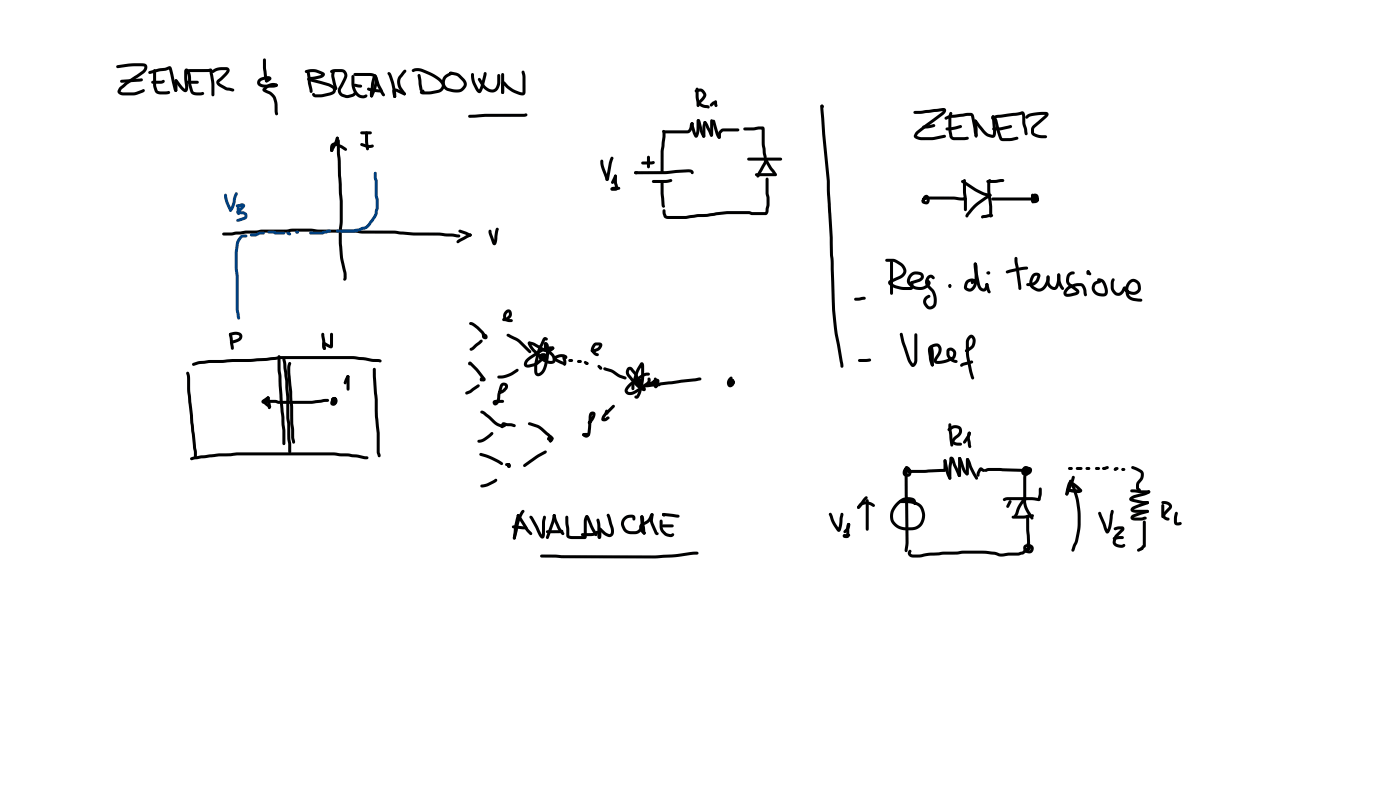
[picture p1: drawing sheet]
<svg xmlns="http://www.w3.org/2000/svg" width="337mm" height="190mm" viewBox="0 0 337 190" stroke-linecap="round" stroke-linejoin="round" font-family="sans-serif">
<g fill="#000">
<path d="M28 15.8l2.8-.5 3.4-.1a1.12 1.12 0 0 1 1.2 .7 1.12 1.12 0 0 1-.5 1.4l-4.3 3-1.3 1.1-.3 .6 .6 .2h2.5l2-.6a.51 .51 0 0 1 .7 .1l-.3 .5-1.9 .7h-3a1.12 1.12 0 0 1-1.3-.7 1.12 1.12 0 0 1 .6-1.4l1.2-1.1 4.1-2.7 .4-.5 .1-.4-2.9-.2-3.5 .5-.3-.1zM29 19.3l5-.5 .4 .4-.1 .2-.5 .2-4.6 .3-.2-.1zM35.7 17.2l2.4-.7 1.6-.2a1.18 1.18 0 0 1 1.4-.2l1.5 5.6a.45 .45 0 0 1-.5 .3 .45 .45 0 0 1-.4-.5l-1.1-5 .3 .1-1.1 .4-1.5 .2-2.3 .6-.3-.1zM36.4 19.5l2.3-.1 .6-.2a.48 .48 0 0 1 .2 .5 .48 .48 0 0 1-.5 .4h-2.3l-.3-.1zM36.9 16.7l.3-.1 .3 .4v3.5l.4 1.3 .6 .2h2.3a.66 .66 0 0 1-.2 .6 .66 .66 0 0 1-.8 .1l-1.8-.1-.8-.6-.4-1.5zM44.5 16.6a.9 .9 0 0 1 1.2 .9l.2 1.1a6.4 6.4 0 0 0 .5 3.3l.7 .3 1.6-.1 .4 .3-.3 .4-.5 .1h-1.5l-.8-.4-.3-.6a10.9 10.9 0 0 1-.6-3.9l-.4-.9h.3l.1 2.9a1.56 1.56 0 0 1-.5 2.1l-.4-.1-.7-.5-1.6-2.1 .4-.4 .3 .2 2 2.2-.2 .1 .1-.8-.2-1.7v-1.9zM44.6 17l.9-.4 4.8-.1a.51 .51 0 0 1 .5 0 .51 .51 0 0 1 .3 .5l.4 3.3v2.5l-.3 .4-.4-.4v-2.9l-.4-2.9 .3 .2-.7 .1h-4.4l-.7 .3-.3-.2zM44.9 19.5l2.5-.1 .4 .4-.4 .3h-2.3l-.4-.3zM51 16.9l1.4-.7 1.9-.1a.87 .87 0 0 1 .9 .6 .87 .87 0 0 1-.4 1l-2.1 2.1 1.7 1.1 .6 .1a1.42 1.42 0 0 1 1.3 .6 .73 .73 0 0 1-1.1 .2l-.9-.2-1.8-.9a.97 .97 0 0 1-.5-1 .97 .97 0 0 1 .7-.8l1.3-1.3 .5-.7h-2l-1.3 .7-.4-.4zM63.3 14.1l.3-.1 .3 .4v1.9l.5 3.1-.1 .3a.7 .7 0 0 1-.8-.9l-.3-2.5zM62.2 19a2.42 2.42 0 0 1 3-.3 1.13 1.13 0 0 1-1.4 1v-.5l.4-.1h-.2l.6-.4v.3l-1.4 .2a.52 .52 0 0 0-.6 .2 .52 .52 0 0 0 .1 .7l1.1 .2 2.4-.1-.1 .1 .3-.2a.48 .48 0 0 1 .3 .6 .48 .48 0 0 1-.7 .3l-2.2 .1a1.58 1.58 0 0 1-2-1.3zM73.3 17a4.7 4.7 0 0 1 4.5 .4 .83 .83 0 0 1 .1 .9 .83 .83 0 0 1-.8 .5l-2.5 .4-.4 .2-.2-.1a.54 .54 0 0 1 .5-.8l2.1-.3 .8-.4 .1 .2-1.9-.7-2 .3-.2-.2z"/>
<path d="M73.8 16.9l.3-.1 .3 .4 .3 2.7 .4 1.8-.1 .5-.2 .1-.4-.3-.4-2-.3-2.6zM74 18.8l.2-.2 .4 .4-.1-.2 1.5 .4a10.4 10.4 0 0 1 3.7 1.1 1.33 1.33 0 0 1 1.1 1.4 1.33 1.33 0 0 1-1.4 1.2 8.5 8.5 0 0 1-3.8 .4l-.4-.2-.2-.4 .4-.4 .5 .4a8.6 8.6 0 0 0 3.9-.7l.2-.2v-.4l-.7-.5a8.9 8.9 0 0 0-3.5-1l-1.7-.5-.2-.4zM79.4 17l.8-.4h1.7a1.6 1.6 0 0 1 1.5 .9 1.6 1.6 0 0 1-.2 1.7l-1.2 2.3 .1 .8 1.4 .5 1.2-.2 .6-.5a.55 .55 0 0 1 .3 .5 .55 .55 0 0 1-.4 .5l-1.6 .5-1.4-.4a1.74 1.74 0 0 1-.4-2.9l1-2.3a.68 .68 0 0 0-.7-.7h-1.6l-.8 .3-.3-.2zM79.9 16.9h.5l.1 .4a4.7 4.7 0 0 0 .3 3.1l.3 .9-.4 .3-.3-.2-.4-1.3a3.7 3.7 0 0 1-.1-3.2zM84.6 18.1l.2-.1 .4 .4v1.8a2.41 2.41 0 0 0 2.3 2.7 .6 .6 0 0 1 .9 .1 1.91 1.91 0 0 1-3.2-.6l-.7-1.8zM85 17.6l4-.1a1.87 1.87 0 0 1 1.7 2.7l-.5 1.9-.5 1.1-.4 .2-.3-.4 1-2.9a1.17 1.17 0 0 0-1-1.8h-3.7l-.4-.4zM89.9 18a.56 .56 0 0 1 .8 .5l.6 1.8 1.3 2.5-.4 .4-.6-.7-1-1.9-.7-2.1 .2 .1-.3-.4zM93.2 17.4a.89 .89 0 0 1 1.1 .9l.9 3.9a1.04 1.04 0 0 1-.3 1.3l-.4-.3-.4-2.9-1-2.6zM99 16.8l.8-.4a9.7 9.7 0 0 1 6 2.4 1.83 1.83 0 0 1 .9 2.6l-.5 .5-.7 .4-1.8 .3-2 .1a.58 .58 0 0 1-.7-.3 .58 .58 0 0 1 .3-.8 .58 .58 0 0 1 .7 .3l-.4 .4-.1-.4h2l1.7-.3a1.09 1.09 0 0 0 1-.9 1.09 1.09 0 0 0-.7-1.2 11.3 11.3 0 0 0-5.4-2.4l-.8 .2-.2-.1zM100.5 17.9l.5-.1 .3 1.3 .3 2.4-.4 .4-.4-.4-.4-3.3zM106.8 18.2l1.5-.9 .4 .1 .1 .4-1 .6a1.5 1.5 0 0 0-.9 1.5 1.5 1.5 0 0 0 1.1 1.3l.5 .1a2.17 2.17 0 0 0 2.6-.3l.3-.4a.9 .9 0 0 0-.3-1.2l-1.2-1.1-1.9-.5 .1-.5 .3-.1 1.7 .4 1.5 1.3a1.98 1.98 0 0 1 .3 2.3 1.98 1.98 0 0 1-2.1 1l-2-.3a2.21 2.21 0 0 1-1-3.7zM113.3 17.6h.5a6.8 6.8 0 0 0 1.5 4l-.2 .1 .5-1.4 .7-2.7 .3-.3 .3 .1 .1 .5-1 3.6a.82 .82 0 0 1-.8 .9 .82 .82 0 0 1-.9-.8l-.9-2.1-.2-1.1z"/>
<path d="M115 18.8l.2-.1 .3 .2 1 1.5a1.84 1.84 0 0 0 2.4 .9l.6-1.1v-2.1l.4-.3 .4 .3v1.8a2.13 2.13 0 0 1-1.3 2.2 2.13 2.13 0 0 1-2.6-.7l-1.5-2.2zM120.6 17.6h.5l.1 .3v4.3l-.4 .4-.3-.4zM42.1 19.1h.5l.1 .3v2.2l-.4 .5-.4-.4v-2.3zM63.2 21.3a2.96 2.96 0 0 1 3.2-1.2l.4 .4-.1 .2h-1.5l-.9 .5-.6 .6v-.4l.2 .1a3.8 3.8 0 0 1 2.4 1.9 7.9 7.9 0 0 1 .5 3.5l.1 .5-.4 .3-.4-.2-.1-.8a6.6 6.6 0 0 0-.3-3l-.9-1-1.2-.6a.58 .58 0 0 1-.4-.8zM79.6 34.6a1.19 1.19 0 0 1 1.5-.2l2.2 1.2 .1 .3-.1 .2-.4 .1-2.4-1.3-.4 .3v.9a.46 .46 0 0 1-.7 .2 .46 .46 0 0 1-.1-.7zM80.8 32.9l.3-.1 .3 .2v.6h-.6zM80.8 32.9h.6v.5v-.1l-.6 1.6-.7 1.4-.3 .2-.4-.4zM81.1 33.5l.2-.1 .4 .4v3l.7 11.4-.2 10.2 .5 4.5a8.9 8.9 0 0 1 .6 4.2l-.4 .3-.4-.3 .1-.3a11.5 11.5 0 0 0-.7-4.2l-.5-4.2 .3-10.1-.7-11.4zM85 20.2l.3-.1 .9 .2a.71 .71 0 0 1 .9 .4l-.4 .4-.8-.1-.9-.3zM86.7 31.7l2.3-.1 .4 .3-.4 .4h-2.1l-.2-.1zM86.7 34.5l.3-.1 1.4 .4h1.4a.7 .7 0 0 1-.3 .7 .7 .7 0 0 1-.8 0l-1.9-.4-.2-.4zM87.9 31.7l.2-.1 .4 .3 .2 3.9-.4 .3-.3-.3-.2-1.2z"/>
<path d="M88.3 21.1l.3-.1 3 .5 .4 .4-.1 .2-.4 .1a6.5 6.5 0 0 1-3.2-.6zM89.9 18l.2-.1 .4 .3-.6 1.9-.2 2.9a.46 .46 0 0 1-.7 .2 .46 .46 0 0 1-.1-.6l.4-2.8zM94.5 21.5l.4-.2h.6l1.9 .9 .2 .4-.1 .2-.4 .1-2.2-.9 .1-.1 .2 1.3-.1 .2-.4 .1-.4-1.4zM94.7 22.9h.4l.1 .3-.1 .3-.5-.1-.1-.2zM97.1 16.8l.2-.1 .4 .4-.9 1.3a2.14 2.14 0 0 0 0 3l.8 1.2-.4 .3a3.8 3.8 0 0 1-1.4-4.5zM120.7 19.6a.65 .65 0 0 1 .9 .3l.5 .6a6.8 6.8 0 0 0 3.5 1.7v-3.7l-.2-1.2 .3-.4 .3 .1 .3 1.1v4.3a1.16 1.16 0 0 1-1.8 .3l-1.4-.6-1.1-.8-1.1-1.1 .3-.1v2.1l-.1 .3h-.5l-.1-2.1zM53.5 56l9.3-.8h6l1.8-.3h4.1l1.8 .3h8.9l1.8 .2h7.6l6.3 .5a22.1 22.1 0 0 1 6 .2l3.2 .2 .4 .4-.4 .3-3.3-.2a21.2 21.2 0 0 0-5.9-.2h-1.8l-4.5-.5h-7.6l-1.8-.2h-8.9l-1.8-.3h-2.7l-1.9 .1-1.3 .2h-5.9l-1.3 .2h-2.5l-3.4 .5h-1.9l-.3-.1zM110.3 55.3l.4-.1 2.5 .9 .2 .4-.1 .2-.5 .1-2.4-.9-.2-.4zM109.8 57.8l2.2-1.3 1-.4 .3 .1 .1 .3-.2 .3-2.9 1.6-.5-.1zM117.5 55.3h.5l1 3h-.4l.4-2.6 .3-1 .5 .1 .1 .3-.5 3.1a.58 .58 0 0 1-.4 .7 .58 .58 0 0 1-.7-.5l-.8-2.3z"/>
<circle cx="42.3" cy="21.7" r=".36"/>
<circle cx="66.4" cy="20.5" r=".36"/>
<circle cx="79.7" cy="36.1" r=".36"/>
<circle cx="89.3" cy="23" r=".36"/>
<circle cx="113" cy="56.5" r=".36"/>
</g>
<g fill="#004080">
<path d="M90 41.4l.2-.1 .4 .3v1.2l.2 .8v3.3a8.9 8.9 0 0 1 0 4.1l-.4 1.3-1.1 1.4a2.66 2.66 0 0 1-1.8 1.5l-2.6 .7h-3.8l-.4-.4 .4-.3 3.8-.1 2.8-.7 .8-.7 1.2-1.7 .4-1.2a6.1 6.1 0 0 0 .2-3l-.2-.7v-3.5l-.2-.8z"/>
<path d="M74.4 55.7l3-.1 1.3-.4a.5 .5 0 0 1 .6 0 .5 .5 0 0 1 .2 .6l-2 .5h-2.8l-.3-.1z"/>
<path d="M64.4 55.5l1.2-.1 .7 .2h1.9l.4 .4-.4 .3h-2.1l-.3-.2-1.4-.1z"/>
<path d="M60.2 56.2l1.2-.1 1.1-.5h.8l.4 .4-.4 .3h-.8l-1.3 .5a.83 .83 0 0 1-1.1-.3z"/>
<path d="M57.7 56.7l.7-.4 1 .1v.5l-.9 .2a2.26 2.26 0 0 0-1.1 1.8 36.3 36.3 0 0 0 0 8.5v7.1l.3 1.9-.1 .3a.68 .68 0 0 1-.7-.3 .68 .68 0 0 1 0-.7l-.2-1.2v-7.1a37 37 0 0 1 0-8.7l.3-1z"/>
<path d="M54 46.6l.2-.1 .4 .4 .3 1.6 .8 1.8v.5l-.3 .1-.3-.2-.9-2-.3-1.4z"/>
<path d="M56.5 46.3l.3-.1a.46 .46 0 0 1 .3 .6l-.2 .5a6.9 6.9 0 0 1-1.3 3.5h-.5v-.5l.3-.1h-.2a5.5 5.5 0 0 0 .9-2.7z"/>
<path d="M57 49.2l.3-.1 .3 .3v2.2a.55 .55 0 0 1-.6-.1 .55 .55 0 0 1-.1-.6z"/>
<path d="M56.8 49.2l1.2-.3a.65 .65 0 0 1 .8 .2 .65 .65 0 0 1-.2 .9l-1.1 1.1-.2-.4 1.2 .1a1.06 1.06 0 0 1 1 .8 1.06 1.06 0 0 1-.5 1.1l-1.7 .6-.4-.1v-.5l1.8-.7 .1-.3-.3-.2-1-.1a.5 .5 0 0 1-.7-.2 .5 .5 0 0 1 .3-.7l1.1-1.2 .1 .3-.5 .1a.87 .87 0 0 1-1.1-.3z"/>
</g>
<g fill="#004080">
<path d="M71 55.5a.53 .53 0 0 1 .9 .3 .49 .49 0 0 1-.5 .3 .49 .49 0 0 1-.5-.3z" fill-rule="evenodd"/>
<path d="M69.2 55.8l.2-.1 .4 .2-.3 .6-.4-.2z" fill-rule="evenodd"/>
<circle cx="71.5" cy="55.8" r=".36"/>
<circle cx="69.6" cy="56.2" r=".36"/>
<circle cx="69.3" cy="56" r=".44"/>
</g>
<g fill="#000">
<path d="M112.6 27.7l4-.4h10.1a.55 .55 0 0 1-.1 .6 .55 .55 0 0 1-.6 .2h-9.4l-3.7 .2-.3-.1zM144.4 38.4l.3-.1 .3 .4 .2 1.2 1 3.1-.3-.2-.2 .1 .7-3.8 .4-1.3 .3-.2 .3 .1 .1 .4-.4 1.1-.7 3.7a.52 .52 0 0 1-.6 .6 .52 .52 0 0 1-.4-.8l-1-2.9zM154.2 38.9l3.1-.1a.59 .59 0 0 1-.1 .6 .59 .59 0 0 1-.7 .1h-2l-.3-.1zM155.6 37.5h.5l.2 .3v2.3l-.4 .4-.4-.4zM159.4 31.4l5.9-.1 .4-.4 .4-1.5 .5 .1 .1 .2-.1 .3a1.76 1.76 0 0 1-1.4 2h-5.6l-.2-.1zM166.1 29.5l.3-.1 .3 .2 .5 1.9 .4 1h-.5l.3-1.2 .1-2.3 .2-.3h.4l.1 2.4-.3 1.4a.59 .59 0 0 1-.7 .6 .59 .59 0 0 1-.5-.7l-.6-1.9zM167 21.6l.7-.2a1.59 1.59 0 0 1 1.9 .9 1.59 1.59 0 0 1-.6 2l-.6 .6v-.2l.7 .4 1 .2a.48 .48 0 0 1 .4 .7h-.5a2.62 2.62 0 0 1-2.3-1.2l.1-.4 1.1-1.3 .1-.4a.79 .79 0 0 0-1.1-.6l-.5 .1-.3-.1zM167.6 28.7a.72 .72 0 0 1 .9 .9l.5 1.9 .5 1.2-.3 .4-.4-.3-.5-1-.6-2.6 .2 .1-.4-.3zM167.3 21.1l.3-.1 .3 .4 .3 4-.4 .3-.4-.3-.2-1.9zM169.2 29.2l.3-.1 .3 .3-.2 1.2v2.1l-.4 .4-.4-.4 .1-2.4zM169.2 29.2a.85 .85 0 0 1 1.1 .8l1.1 2.5-.4 .3-.3-.2-1.5-2.9 .3 .1-.3-.1zM170.8 28.7h.5l.1 .3v3.4l-.4 .4-.3-.3z"/>
<path d="M171 24.7l.3-.3a.45 .45 0 0 1 .6 0 .45 .45 0 0 1 .1 .5l-.4 .2a.7 .7 0 0 1-.9 .4l-.1-.2zM171.3 28.9l.2-.2 .4 .3 1.2 3.7-.2-.1 .4 .4a.56 .56 0 0 1-.7 .2 .56 .56 0 0 1-.4-.5l-1-3.5zM171.8 24.2h.5l.2 1.2-.1 .2a.55 .55 0 0 1-.6-.1 .55 .55 0 0 1-.1-.6zM173.3 31.1l.5-.2 3.6-.1 .4 .4-.4 .4h-3.6l-.5 .5v.3a.58 .58 0 0 1 0 .7 .58 .58 0 0 1-.7 .1v-1.3zM178.8 30.7l3.9-.3a.76 .76 0 0 1 .8 0 .76 .76 0 0 1 .3 .8 12.5 12.5 0 0 0 .2 4.5l.3 2.1-.4 .3a2.05 2.05 0 0 1-.6-2v-.3a13.7 13.7 0 0 1-.2-4.7v-.2l.2 .2-4.3 .2-.2-.1zM179.7 38l8-.1 .3 .3-.3 .4h-7.7l-.4-.4zM183.7 38l.2-.1 .4 .2 1.9 2.9a1.03 1.03 0 0 1 .4 1.2l-.2 .1-.3-.2-1.2-1.5-1.2-2.1zM183.9 37.9l.5 .1 .1 .2-.2 .8-1.5 2.9a.65 .65 0 0 1-.9 .7l-.1-.3 .4-.8 1.3-2.4zM197.3 25.2h.6l.2 .4-.1 .3h-.5l-.3-.4zM197.3 25.2l.3-.1 .3 .4 .5 6.8 1.1 11.1 .9 21.2a104.1 104.1 0 0 0 1 15.8l1.3 7.3v.6l-.3 .1a.79 .79 0 0 1-.4-1l-1.4-7.3a111.5 111.5 0 0 1-.9-16.8l-.9-19.8-1.1-11.2-.5-6.4zM219.7 26.7l6.8-.7a.73 .73 0 0 1 .9 .4 .73 .73 0 0 1-.4 .9l-6.2 4.8-.4 .7v-.2l.9 .3a14.3 14.3 0 0 0 5.7-.5l.3 .1 .1 .2-.3 .4a15 15 0 0 1-5.9 .6l-.5-.2a.96 .96 0 0 1-1-.6 .96 .96 0 0 1 .4-1.1l6.1-4.7 .5-.6 .1 .2-5.5 .7h-1.4l-.2-.1zM221.8 30.3l2.7-.5 .3 .4-.2 .3a5.3 5.3 0 0 1-2.8 .3z"/>
<path d="M227.1 28.2a4.3 4.3 0 0 1 2.8-.7l2.6-.4a1.34 1.34 0 0 1 1.5 .4l1 5v.2h-.3l.3 .1-.3 .2-.4-.3v-.2l.4 .2h-.4l-.9-4.9-3.4 .4a4.3 4.3 0 0 0-2.5 .6l-.4-.1zM227.4 30.7l3.5-.7 .3 .1 .1 .3-.3 .3-2.6 .6-1-.1zM228.4 26.9l.4 .1 .1 .2-.2 1v2.1l.3 2.4 .3 .3 3.2-.2 .4 .4-.1 .2-.6 .2-2.7 .1a1.24 1.24 0 0 1-1.3-1.4l-.2-2a6.9 6.9 0 0 1 .2-3.2zM234.2 28.9l.2-.2 .4 .4 .2 3.6-.3 .3-.4-.3zM234.2 28.8l.3-.1 .3 .2 1.8 2.4a2.57 2.57 0 0 0 2 1.1l.1-1.2-.2-2.7a.58 .58 0 0 1 .2-.8l.3 .1 .2 .7 .2 3.7a.94 .94 0 0 1-.5 .9 .94 .94 0 0 1-1-.1l-.8-.4-1-.9-1.9-2.4zM238.3 28.2a3.8 3.8 0 0 1 2.6-.7l4.1-.5a.89 .89 0 0 1 1-.2 .89 .89 0 0 1 .4 1l.1 1.7 .5 2.6-.3 .4a1.88 1.88 0 0 1-.6-1.7l-.4-1.3-.1-2.1h.2l-1.4 .4-4.6 .5-1.2 .5-.2-.1zM238.5 27.8h.5l.1 .3-.2 .3-.4-.1-.2-.2zM238.5 27.8h.5l.7 .9 1.2 4.5h1.9l1.7-.4 .3 .4-.3 .4-1.7 .3h-1.8l-.7-.3a13.1 13.1 0 0 1-1.2-4.5l-.7-.8zM238.6 30.7l1.9-.1 2.4-.6 .3 .1 .1 .3-.3 .3-2.8 .6h-1.3l-.3-.1zM246.5 27.9l.3-.3a8.2 8.2 0 0 1 4.7-.7h.2a.72 .72 0 0 1 .4 .7 .72 .72 0 0 1-.5 .6l-2.9 2.6-.1 .4 .1 .8a5.6 5.6 0 0 0 2.9 .6v.5a4.5 4.5 0 0 1-3.3-.5l-.4-.7 .1-1.4 3.4-3.1v.2l-3.2 .3-.7 .2-.7 .4-.4-.3zM147.7 42a.44 .44 0 0 1 .5 .2 .44 .44 0 0 1 0 .5l-.6 1.3-.4 .2-.2-.1-.1-.4zM147.7 42l.2-.1 .4 .4v1.5a2.25 2.25 0 0 1 0 2h-1.1a.5 .5 0 0 1-.4-.6 .5 .5 0 0 1 .7-.3h1.3l.3 .3-.3 .4h-1.4v-.3l-.2-.2h.8l-.2 .2-.2-1.5z"/>
<path d="M152.5 41.2l7.5-.1 5.4-.4a.89 .89 0 0 1 1 .1 .89 .89 0 0 1 .3 1l-.3 .1-.4-.4-.5-.1-5.5 .4-7.2 .1-.4-.4zM152.5 41.2a.58 .58 0 0 1 .9 .3 .53 .53 0 0 1-.5 .4 .53 .53 0 0 1-.5-.4zM156.8 43.3l3.2-.1 1.3-.2 .3 .4a1.97 1.97 0 0 1-1.5 .6h-3l-.3-.1zM159.3 31.3a.56 .56 0 0 1 .7 .7l-.5 4.4v4.9l-.3 .3-.4-.3v-4.9l.5-3.6zM158.9 43.6l.3-.1 .3 .3 .3 6a.52 .52 0 0 1-.8-.6l-.2-2.8zM159.4 50.4h.5l.3 1.5h.4h4.2l9.9-1.2h5.4l.7 .3 3.2-.1-.1 .1 .4-1.7v-1.8l-.3-1v-3.5l.4-.3 .4 .3v3.5l.2 1v1.8l-.2 .9a1.13 1.13 0 0 1-1 1.5h-3.1l-.6-.3h-5.3l-4.9 .7-2.2 .1-2.7 .4h-4.3a1.01 1.01 0 0 1-1.2-.7l-.2-.8zM181.6 41.7l4.8-.1 .4 .4-.4 .3h-4.6l-.2-.1zM222.1 47a.62 .62 0 0 1 .8-.1 .62 .62 0 0 1 .3 .7l-.2 .1-.4-.2h.1l-.5 .9v-.2l.5 .2v-.5l-.4 .2a.46 .46 0 0 1-.6 .3l-.1-.4a.98 .98 0 0 1 1-.9 .98 .98 0 0 1 .9 1 .98 .98 0 0 1-1 1l-.7-.3-.3-.4zM222.5 47.3l6.8-.1 2.9 .3a.63 .63 0 0 1-.3 .7 .63 .63 0 0 1-.7 0l-1.9-.3h-6.6l-.3-.3zM231.1 43.3l.3-.1 .4 .2 2.8 1.8 2.4 1.2a1.51 1.51 0 0 1 1.4 .5l-.4 .4-1.5-.3-.9-.4-4.4-2.7-.2-.3zM231.6 47.4l.2-.1 .4 .2 .1 .3-.1 .2-.2 .1-.5-.2zM231.6 43.1l.2-.1 .4 .4 .2 7-.3 .3-.4-.3v-2.5l-.2-1.7z"/>
<path d="M237.2 43.3l3.3-.3a.71 .71 0 0 1 .9 .4l-.3 .3-3.6 .3-.3-.1zM237.7 43.1l.2-.1 .4 .4-.2 .3v2.6a17.1 17.1 0 0 1 .3 5.9l-.2 .1-.4-.4a23.8 23.8 0 0 0-.5-5.9v-1.6a1.38 1.38 0 0 1 .4-1.3zM234 49.3l2.7-2 1.3-.8 .4 .4-.4 .5a13.2 13.2 0 0 0-5.2 4.6l-.4 .3-.2-.1-.1-.6zM235.9 51.9l2-.5h.5l.4 .4-.4 .3-2.2 .4-.4-.4zM238.4 47.5l9.6-.1 .3 .4-.3 .4h-9.4l-.2-.1zM247.9 46.6l.3-.1 .4 .4v1.9a.55 .55 0 0 1-.6-.1 .55 .55 0 0 1-.2-.6zM248.2 46.7a.96 .96 0 0 1 1.4 .3 .96 .96 0 0 1-.5 1.4 .65 .65 0 0 1-.7-.9l.3-.5 .5 .1 .1 .2-.2 .5-.2-.6-.2 .1-.1 .4v.4l.4-.1a.47 .47 0 0 1 0-.8 .88 .88 0 0 1 .4 1.4 .88 .88 0 0 1-1.4-.1l-.1-.9zM55.1 80.1l.9-.3a1.54 1.54 0 0 1 2.3 1l-.2 .6-.4 .4-2.1 .8-.2-.1-.1-.4 1.9-.8 .3-.6-.8-.3-1.3 .3-.3-.2zM121.5 74.7a.94 .94 0 0 1 1.2-.2 .94 .94 0 0 1 .3 1.2l-.2 .5-.8 .8-.5 .1-.7-.1v-.5l.8-.1 .7-.6v-.5l-.2-.2a1.05 1.05 0 0 0-.4 1.3l.5 .2 .7 .1 .4 .3-.4 .4-1.2-.2a1.49 1.49 0 0 1-.2-2.5zM205.4 71.6l2.4-.3 .3 .3-.3 .4-2.1 .2-.3-.1zM212.9 62.3l1.8-.1a3.9 3.9 0 0 1 3.2 2.6 2.07 2.07 0 0 1-1.7 2.3l-1.9 .8a6.9 6.9 0 0 0 4.6 1l-.1-1.2h.5l.3 .7a.91 .91 0 0 1-.7 1.3 6.3 6.3 0 0 1-5.4-1.5v-.5l.3-.3 2.1-1a1.27 1.27 0 0 0 1.2-1.7l-.6-.8-1.1-.7-.7-.3h-1.6l-.3-.4zM214.1 62.7h.5l.1 .3v7.5l-.4 .3-.3-.3z"/>
<path d="M218.8 65.8a2.35 2.35 0 0 1 2.9-.2 1.22 1.22 0 0 1-.6 2.1l-2 .6-.3-.1a.53 .53 0 0 1 .6-.7l1.5-.5 .5-.4-.2-.5-1.1-.2a1.58 1.58 0 0 0-1.3 1.8 2.59 2.59 0 0 0 4.2 .3l-.5-.6 .3-.3a1.01 1.01 0 0 1 .9 .9 1.01 1.01 0 0 1-.7 1 3.2 3.2 0 0 1-5-1.5l.3-1.1zM223 66.3l.7-.3a.87 .87 0 0 1 .9 1l-.2 .1-.7-.4a1.02 1.02 0 0 0-.6 1l.1 .4a7.5 7.5 0 0 1 1.9 2.9 2.68 2.68 0 0 1-.5 2.9 1.38 1.38 0 0 1-2 0l-.5-.6a1.64 1.64 0 0 1 1.1-2.5l.4 .1a.74 .74 0 0 1-.7 .9l-.3 .5 .1 .5 .6 .7 .5 .1a.9 .9 0 0 0 .6-.9 3.9 3.9 0 0 0-1.6-3.8 1.84 1.84 0 0 1 .2-2.6zM234.2 63.2a.7 .7 0 0 1 .7 .2 .7 .7 0 0 1 .1 .8v1.9a3.7 3.7 0 0 1-1.2 3.8 1.37 1.37 0 0 1-1.8-.3 1.37 1.37 0 0 1 0-1.8 1.65 1.65 0 0 1 2.4-.6 .72 .72 0 0 1-.2 .8 .72 .72 0 0 1-.7 .2l-.1-.3 .3-.5 .1 .2h-.2a1.08 1.08 0 0 0-1.1 1.2l-.1 .3 .7 .2a1.41 1.41 0 0 0 1.1-1.5zM234.3 63.1l.4 .1 .1 .2v1.1l.8 3.7 .4 .9a.36 .36 0 0 0 .7 .1l.3-1.1h.5l.1 .3a1.24 1.24 0 0 1-.5 1.3 1.24 1.24 0 0 1-1.3 .1l-.5-.4-.4-.7-.8-4.1a1.53 1.53 0 0 1 .2-1.5zM237.1 68l.4 .1 .1 .3-.2 .3-.4-.1-.1-.2zM237 68.1l.2-.1 .4 .2 .4 1.5a.56 .56 0 0 1-.2 .8l-.5-.6-.4-1.5zM241.8 65.1l1.1-.4 3.2-.6 .7-.1 .4 .4-.4 .4-4.6 .9-.3-.1zM244 61.8l.2-.1 .4 .4 .9 6.6v.6l-.3 .4-.4-.4-.9-6.4zM248.2 65.9a1.07 1.07 0 0 1 1.1-.4 1.07 1.07 0 0 1 .8 .9 2.59 2.59 0 0 1-2.4 2.3h-.7l-.3-.3 .3-.4h.7a1.62 1.62 0 0 0 1.5-1.2l.2-.5-.4-.1a1.78 1.78 0 0 0-.4 2.6l1.1 .5a1.8 1.8 0 0 0 1.7-1.6l.3-1.4h.5a2.97 2.97 0 0 1-2.8 3.7 2.29 2.29 0 0 1-1.5-3.8zM251.7 66.3h.5l.1 1.4a.98 .98 0 0 0 1.4 1.1 6.4 6.4 0 0 0 .6-3h.5a4.9 4.9 0 0 1-.6 3.5 1.69 1.69 0 0 1-1.8 0 1.69 1.69 0 0 1-.8-1.6zM254.3 65.8h.5a5.3 5.3 0 0 0 .8 3.1l.2 .4-.3 .4a3.6 3.6 0 0 1-1.3-3.7zM256.8 65.6l.6-.3a.77 .77 0 0 1 1 .3l-.1 .2-.6 .1a1.34 1.34 0 0 0-.4 2.2l1.9 1.4a.83 .83 0 0 1 .2 .9 .83 .83 0 0 1-.8 .5l-1.3 .3a1.09 1.09 0 0 1-1.1 .1 1.09 1.09 0 0 1-.5-1.1l.1-.4a4.2 4.2 0 0 1 4.3-1.7 2.86 2.86 0 0 1 1.2 2.6l-.1 .4-.3 .1a1.17 1.17 0 0 1-.5-1.4l-.5-1.1a4 4 0 0 0-2.4 .5l-.8 .6-.3 .7h.8l1.6-.4-.9-.7a2.31 2.31 0 0 1-1.1-3.8z"/>
<path d="M261.3 65l.3-.1 .3 .2 .5 .7-.1 .3a.84 .84 0 0 1-1-.6l.2 .1-.3-.3zM261.3 65.1l.3-.2 .2 .1 .1 .3-.1 .6a.52 .52 0 0 1-.6-.2 .52 .52 0 0 1 .1-.6zM263.8 66.9a1.62 1.62 0 0 1 2 1.2 3.5 3.5 0 0 1 .5 2.3l-.1 .3a2.18 2.18 0 0 1-2.9 .1 2.18 2.18 0 0 1-.4-2.9l.8-.4 .9-.1v.5l-.7 .3a1.19 1.19 0 0 0-.7 1.3 1.19 1.19 0 0 0 1.2 .9l.7 .1a.37 .37 0 0 0 .4 0 .37 .37 0 0 0 .1-.4l-.6-2-.3-.4-.9-.2zM267.4 66.9h.5l.1 .3-.3 .7 .1 1.4a1.17 1.17 0 0 0 1.1 1l.6-.4 .4-.8a.73 .73 0 0 1 .8-.1 .73 .73 0 0 1 .4 .6 1.41 1.41 0 0 0 2.5-.3l-.1-.7a1.03 1.03 0 0 0-1.1-.9 1.03 1.03 0 0 0-1 .9l-.2 .7 .1 1a1.38 1.38 0 0 0 1.3 1.3l1.7 .2 .3 .3-.3 .4-1.8-.2a2.11 2.11 0 0 1-1.9-1.9 3 3 0 0 1 .8-3 1.69 1.69 0 0 1 2.8 1.1 1.96 1.96 0 0 1-.9 2.2 1.96 1.96 0 0 1-2.4-.3l-.7-.9 .4-.1-.2 .5a1.68 1.68 0 0 1-1.8 1.2 1.68 1.68 0 0 1-1.5-1.5l-.1-1.8zM44.9 89.4l.2-.1a1.96 1.96 0 0 1 .6 1.9v2.8l1.6 14.6v1l-.3 .4-.4-.4-1.6-16.2a9 9 0 0 0-.2-3.6zM46.2 87.3l1.5-.5 2.4-.3 10.2-.3 7.1-.7h17.3l5 .7h1.2a.57 .57 0 0 1 .7 .8h-1.9l-5-.7h-16.9l-7.5 .7-10 .2-2.4 .3-1.4 .4-.2-.1zM55.2 80.1h.5l.1 .3-.2 .3-.5-.1-.1-.2zM55.1 80.1h.5l.3 .7 .3 2.9-.3 .3-.4-.3-.5-3.3zM63 96.1l1.2-.8h.5l.1 .3-.2 .3-1.1 .7v-.3l.2 .4a.45 .45 0 0 1-.7 .1 .45 .45 0 0 1 0-.7zM64.2 95.3l.2-.1 .4 .4 .3 2.3-.4 .4-.3-.4-.3-2.3zM66.8 85.4l.3-.1 .3 .4v3.2l1.2 14.4v3.3l-.4 .3-.3-.3v-3.2l-1.2-14.5zM68 86.1l.2-.1 .4 .3 .7 5.1 .2 4 .1 5 .2 1.9a12.5 12.5 0 0 0 .2 4.3v2l-.4 .3-.3-.3v-2a13.4 13.4 0 0 1-.2-4.7l-.3-1.5v-5l-.2-3.9-.7-5.1z"/>
<path d="M69.4 87h.5l.1 .3-.2 .9v1.4l.7 8 .2 7.6a.86 .86 0 0 1-.1 1.4 1.8 1.8 0 0 1-.6-1.5l-.3-7.5-.6-7.9v-1.7zM77.3 80l.3-.1 .4 .4 .4 3.3-.1 .3-.3 .2-.3-.1-.2-.9-.3-2.5zM79.4 80h.6l.1 .3-.1 3.1a.74 .74 0 0 1-1.3 0l-.8-.5 .3-.3v.8l-.2-.1 .2 .2v.5a.69 .69 0 0 1-.7-.3 .69 .69 0 0 1 0-.7v-.4a.49 .49 0 0 1 .3-.4 .49 .49 0 0 1 .5 .1l1.3 .7-.3 .1zM63.3 96l2.9 .1 .8 .2h7.9l3.9-.5 .3 .4-.3 .3-3.9 .5h-7.9l-.8-.2h-2.3l-.5-.2h.3l.2-.2 1.2 1v.6a1.83 1.83 0 0 1-1.7-1l-.2-.5zM80.1 95.5l.3-.1 .3 .2v.6h-.6zM79.7 95.7a.79 .79 0 0 1 1.1 0 .79 .79 0 0 1 0 1.1 .79 .79 0 0 1-1.1 .1 .86 .86 0 0 1 .1-1.3 .86 .86 0 0 1 1.3 .3 1 1 0 0 1-.3 1.3 1 1 0 0 1-1.4-.2 1.56 1.56 0 0 1 1-1.6l.3 .4-.6 1 .3-.4-.1-.3v.4h-.1l.1-.3a.44 .44 0 0 1-.7-.2zM83.3 90.3l.3-.2 .4 .4-.7 1.6-.3 .2-.3-.1-.1-.3zM83.4 90.2l.2-.1 .4 .5v2.9l-.3 .4-.4-.4zM89.7 88.4l.3-.1 .3 .4 .5 7.2 .1 4.2 .4 3.9v4.8a.65 .65 0 0 1-.2 1.1l-.2-.1-.3-1.2v-4.5l-.5-4v-4.1l-.5-5.6zM111.9 94.2l1-.5 1.9-1.3h.4l.2 .3-.2 .3-2 1.4-1 .4-.3-.1zM112.6 87l.4-.2 .3 .2 1.6 1.5 1.6 2.1a.59 .59 0 0 1-.1 1 .59 .59 0 0 1-.8-.6l.2 .2 .3-.1-.2 .4-.2 .1a.53 .53 0 0 1-.3-.8l.1-.1a.44 .44 0 0 1 .5-.1 .44 .44 0 0 1 .3 .5l-.1-.2-.2 .3-1.7-2.1-1.5-1.6 .4-.1-.1 .3h-.5zM112.9 83.7l2.5-2h.5v.5l-2 1.8-.7 .3-.2-.1z"/>
<path d="M112.9 77.5l.6-.1 .7 .4 2 1.8 .3 .7-.1-.1a.67 .67 0 0 1 .8 .6 .67 .67 0 0 1-.7 .7l-.4-.2a.6 .6 0 0 1-.2-.7 .6 .6 0 0 1 .7-.3l.2 .2-.2 .4v-.2l.1 .1-.2 .1a.75 .75 0 0 1-.8-.8l-1.9-1.7-.9-.4zM120.5 92.2a1 1 0 0 1 1.4 0 1 1 0 0 1-.1 1.4l-1 .8-.6 .3-.3-.1-.1-.5 .9-.4 .6-.7 .1-.3h-.5l-.6 2-.1 .8a1.62 1.62 0 0 1-1.2 1.9 .68 .68 0 0 1-.6-.8 .68 .68 0 0 1 .8-.5h1.6l.4 .3-.4 .4h-1.7l-.1-.1 .5-.8 .1-1.4 .6-1.9zM119.6 90.3l2.3-.4 2.4-1.3 .4 .3-.2 .3-1.2 .8-1.8 .8-1.6 .1-.3-.1zM121.9 80.3l.5-.1 2.4 1.3 2.8 2.7v.6h-.5l-2.8-2.8-2.5-1.2zM127 82.2l.5-.1v.5l.1-.2 .8 1.3 2 2a2.4 2.4 0 0 0 2.4 .9l-.2-1-.9-.9a.64 .64 0 0 1 0-.8 .64 .64 0 0 1 .7-.2l.5-.4 .4 .3-.6 .7-.5 .1v-.3a2.56 2.56 0 0 1 1.3 2.8 1.91 1.91 0 0 1-2.7 .1l-.6-.5-2.2-2.1-.8-1.1a1 1 0 0 1-.2-1.1zM129.8 85.1l.5-.2 .6-.1 .3 .4-.1 .3-.7 .1-.1 .3 .4 .1-.1-.2h-.3l-.4 .3-.2-.1a.83 .83 0 0 1 .3-.8 .83 .83 0 0 1 .9-.1 .91 .91 0 0 1 .4 1.2 .91 .91 0 0 1-1.1 .5 .91 .91 0 0 1-.6-1.2zM127 82.2l.4-.2 1.2 .4 2.5 1.4-.4 .3 .1-1.2a.57 .57 0 0 1 .5-.7 .57 .57 0 0 1 .6 .6 10.4 10.4 0 0 1-1.3 7 1.12 1.12 0 0 1-1.4 .6 1.12 1.12 0 0 1-.8-1.2 15.9 15.9 0 0 1 2-7.8 .61 .61 0 0 1 .7-.4 .61 .61 0 0 1 .5 .7l-.3 .1-.3-.1h.1v.1a14.4 14.4 0 0 0-2 5.9v1.5l.2 .4a1.14 1.14 0 0 0 1.2-.9 11.3 11.3 0 0 0 .7-5.7l-.2-.2 .5-.2v1.5a.59 .59 0 0 1-.5 .5 .59 .59 0 0 1-.6-.3l-2.1-1.3-1.3-.3zM126.5 86.2l.8-.6a9.9 9.9 0 0 1 4.4-2.3l.3-.1a.69 .69 0 0 1 .8 0 .69 .69 0 0 1 .3 .7l-1.2 .1a9.2 9.2 0 0 0-4.2 2.2l-1 1v.3l.4 .1a5 5 0 0 0 3.4-1.9l.9-.9 .3-.2 .3 .1a1.46 1.46 0 0 1-1.1 1.5 5.6 5.6 0 0 1-3.6 2.1 1.02 1.02 0 0 1-1.3-.5 1.02 1.02 0 0 1 .3-1.3zM135.3 85.3h.5l.3 1.4a.65 .65 0 0 1 0 .7 .65 .65 0 0 1-.6 .3l-.3-1.7zM133.3 85.6a2.33 2.33 0 0 1 3.1 .1l-.1 .5h-.5l-.1-.4v.2a2.03 2.03 0 0 0-1.9 .1l2 .9 .3 .4-.1 .3-.4 .1-1.8-.9a.78 .78 0 0 1-.5-1.3zM142.7 82.6l.5-.3h.9a.81 .81 0 0 1 .7 .6 .81 .81 0 0 1-.4 .9 2.43 2.43 0 0 1-2.3 .7l-.1-.2 .3-.4a1.58 1.58 0 0 0 1.7-.9l.1-.1 .1 .1h-.9l-.5 1 .4 .6 .7 .4a.5 .5 0 0 1-.3 .5 .5 .5 0 0 1-.6-.1l-.7-.6a1.56 1.56 0 0 1 .4-2.2zM145.6 98.5h.5l.1 .4-.9 1.8-.2-.2 1.1-.5 .4 .4-.3 .3a1.03 1.03 0 0 1-1.8 .1l.3-.9z"/>
<path d="M147.2 97.3h.5v.5l-1.3 1.4a.49 .49 0 0 1-.4 .4 .49 .49 0 0 1-.5-.3l.3-.6zM145.1 88.3l.7 .1a7.3 7.3 0 0 1 3.3 1.6l1.3 .5 .2 .3-.1 .3-.3 .1-1.2-.5-1.1-.6a5 5 0 0 0-2.6-1.1l-.2-.2zM153.9 87.2a.63 .63 0 0 1 .8 0 .63 .63 0 0 1 .1 .8v2.9l-.2 1.5a7.4 7.4 0 0 1-1.1 3.2l-.3 .2a.41 .41 0 0 1-.7-.2 .41 .41 0 0 1 .6-.5h-.2l.6-1.1 .5-2.4 .1-4h.4l-.2 .3a11.6 11.6 0 0 0-1.7 4.2l-.2 1.5h-.5a3.8 3.8 0 0 1 .3-2.6 9.4 9.4 0 0 1 1.5-3.4zM150.8 88.3a.9 .9 0 0 1 1.5 .4l1 1.5 .4 1.3-.4 .4-.3-.3-.5-1.6-1-1.1-.2 .1a.95 .95 0 0 0 .3 1.2l2.3 2.5 .9 .6-.3 .2 .1-.5a.51 .51 0 0 1 .7 .6 .51 .51 0 0 1-.9 .3l-1-.7-2.3-2.5a1.65 1.65 0 0 1-.3-2.4zM152.8 91.1a.97 .97 0 0 1 1.6 .7 .97 .97 0 0 1-1.4 .9 1.14 1.14 0 0 1 .5-1.7l.4 .2 .2 .3-.3 .4-.4-.2h.2l-.1 .5 .2-.4-.4-.2 .2 .4-.1 .2v-.5a.53 .53 0 0 1 .7 .5 .53 .53 0 0 1-.6 .5l-.4-.1a.95 .95 0 0 1-.3-1.5zM151.1 92.2l3.4-2.4 .8-.3 .8 .1v.5l-.6 .1a11.8 11.8 0 0 0-4.3 3.1l-.3 .7a.96 .96 0 0 0 1.4-.1l1.9-1.1 1.2-1 .3-.3v-.7l.3-.1a1.1 1.1 0 0 1-.3 1.9l-1.8 1.2a4.8 4.8 0 0 1-2.3 1.1 1.17 1.17 0 0 1-1.3-.7 1.17 1.17 0 0 1 .3-1.4zM155.9 92l.8-.4a1.57 1.57 0 0 1 1.7-.4l.1 .4-.3 1.1a.51 .51 0 0 1-.6 .6 .51 .51 0 0 1-.4-.7v-1.6l.3-.3 .4 .3v1.7l-.3-.1h-.2l.4-1.1 .2 .2-1.6 .8-.1-.4h2.2l.3 .3-.1 .3-2.4 .1a.47 .47 0 0 1-.5-.3 .47 .47 0 0 1 .1-.5zM154.7 92.3l.3-.1 .3 .3-.1-.2 12-1.4a.99 .99 0 0 1 1.4 .1l-.3 .4-.9 .2-11.7 1.4-.9-.1-.2-.3zM175.5 90.6l.3-.2 .3 .4-.6 .9 .1 .6 .2-.3v-.4l.2 .1-.3 .3 .2-.2 .1 .1-.4-.4a.56 .56 0 0 1 .8-.1 .56 .56 0 0 1 .1 .8 .83 .83 0 0 1-1.4 .1 .83 .83 0 0 1 .7-1.3 1 1 0 0 1 .8 .9 1 1 0 0 1-.6 1 1 1 0 0 1-1.2-.4 1 1 0 0 1 .1-1.2zM206.3 86.3l2.8-.2 .3 .4-.1 .2-.5 .2-2.2 .1-.3-.1zM216.4 80l.3-.1 .3 .3 .4 1.9 1.4 4 .7 1.4h-.1l.4-.9v-6.2l.4-.4 .2 .2 .1 6a1.7 1.7 0 0 1-1.1 2 3.3 3.3 0 0 1-1.3-1.9l-1.4-4.2-.4-1.7zM223.4 83.2a1.74 1.74 0 0 1 2.8 0 2.36 2.36 0 0 1-.5 2.5l-.5 1a5.4 5.4 0 0 0 2.9-.6l.9-.6a.83 .83 0 0 0-.4-1.3l-.4 .1v.8a2.12 2.12 0 0 0 1.9 1.5 .54 .54 0 0 1-.3 .6 .54 .54 0 0 1-.6-.1 2.46 2.46 0 0 1-1.7-2v-.8a1.26 1.26 0 0 1 1.7-.7 1.26 1.26 0 0 1 .6 1.7l-.3 .8-1.1 .6a4.1 4.1 0 0 1-3.8 .5 1.02 1.02 0 0 1 .1-1.2l.6-.9a1.11 1.11 0 0 0-.1-1.9h-.2a.95 .95 0 0 0-1.2 1.2l.3 2 .4 1.3-.4 .3a2.25 2.25 0 0 1-.8-1.9l-.2-2.1z"/>
<path d="M223.6 83.1h.5l.4 1.4v3.2l-.4 .3-.3-.3zM230.9 87.5l.6-.4 2-.5 .4 .1 .1 .3-.3 .3-2.6 .8-.2-.1zM232.8 80.7a1.04 1.04 0 0 1 1.2-.1 1.04 1.04 0 0 1 .5 1.1 2.53 2.53 0 0 1-1.6 2.7l-.6 .2-.2-.1-.1-.4 .6-.4a1.67 1.67 0 0 0 .9-2.6l-.6 1a20.7 20.7 0 0 0 1.2 8.3l.1 .4-.4 .4-.4-.6a21.3 21.3 0 0 1-1.2-8.7zM45.8 110l.6-.3 1.8-.3 4.3-.5 4.6-.2h23.3l5.7 .5 2.1 .4 .4 .4-.1 .2-.7 .1-4-.6-3.6-.3h-23.2l-1.5 .2h-2.9l-4.2 .5-2.4 .5-.2-.1zM114.8 105.7a6.1 6.1 0 0 0 3.5-1.9l.3 .3a4.2 4.2 0 0 1-3.8 2.2zM115.5 116.5l1.6-.4 2.1-1.1 .4 .3-.6 .7-2.1 .9-1.1 .2-.3-.1zM115.5 98.7l.4-.1 .7 .3 2.7 2.5 1.6 .8 .2 .2-.1 .3-.5 .1-.1-.3 .1 .2-1.6-.8-1.8-1.6-1.6-1.1zM115.3 108.9l.3-.1 1.1 .3 1.9 .7 2.2 1.3 .2 .3-.1 .2-.5 .1-2.7-1.4-2.2-.8-.3-.3zM120.5 101.9l.5-.2 .5 .3v.5l-.3 .1-.3-.3 .1 .1a.3 .3 0 0 0-.2-.2 .3 .3 0 0 0-.3 0h.5v.5a.47 .47 0 0 1-.7-.1 .47 .47 0 0 1 .2-.7zM121.5 111.4l.7-.1a.55 .55 0 0 1 .7 .6 .55 .55 0 0 1-1 .3 .73 .73 0 0 1 .3-1l.3 .2 .1 .5-.3-.2-.2 .2 .1 .1-.7-.1zM120.7 101.6l.4-.2 1.9 .3 .7 .2 .3 .4-.1 .2-.3 .1-2.5-.4 .2-.3-.3 .1h.5v.5a.63 .63 0 0 1-.8-.1 .63 .63 0 0 1 0-.8zM125.9 111.5l3.4-2.4 1.6-.8h.5l.1 .3-.2 .3-1.8 1-3.2 2.2h-.5l-.1-.3z"/>
<path d="M127 101.5l.4-.1 2.1 .7 2.5 2a.84 .84 0 0 1 .6 1 .84 .84 0 0 1-.9 .7l-.2-.4 .1-.2 .5-.1-.3 .1-.2-.4-2.3-1.9-2.3-.9zM131.7 104.9a.78 .78 0 0 1 1.3 .3 .78 .78 0 0 1-.7 1.1l-.4-.4 .4-.3-.1-.3v.4l-.3 .1a.5 .5 0 0 1-.3-.4 .5 .5 0 0 1 .1-.5zM132.1 105.1a.66 .66 0 0 1 1 .2l-.1 .3-.5 .1 .1-.2-.1 .7a.57 .57 0 0 1-.6-.3 .57 .57 0 0 1 .1-.6zM140.1 104.1l1.4-.1 .4 .4-.4 .3-1.2 .1-.3-.4zM141.9 99.1a.79 .79 0 0 1 1.1-.1 .79 .79 0 0 1 0 1.2l-.4 .7-.7 .9-.3 .1-.3-.3 .9-1.3 .2-.8 .1 .1h-.1l-.2 .4-.2 3.6a1.12 1.12 0 0 1-.5 1.4 1.12 1.12 0 0 1-1.4-.3v-.5l.2-.1 .6 .3 .3-.3 .3-4.2zM208 119.3l.2-.1 .4 .4-.7 .8a4 4 0 0 1-1.5 1.9l-.3-.2v-.5zM217.6 112.5l.2-.1 .4 .4 .1 7.3 .1 10.2-.2 2-.4 .4-.3-.4 .2-1.9-.2-11.3zM217.6 112.1a1.29 1.29 0 0 1 1.5 .9 1.29 1.29 0 0 1-.8 1.5 1.18 1.18 0 0 1-1.3-1 1.18 1.18 0 0 1 1.1-1.3l.4 .1 .2 .2-.2 .3-.6 .3-.2 .6 .6 .1a.81 .81 0 0 0-.4-1.1l.3-.2 .4 .4h3.5l4.9-.3-.2 .3v-2.2l.4-.4 .3 .4v2.3l-.3 .3-8.4 .3a1.06 1.06 0 0 1-1.1-.4 1.06 1.06 0 0 1-.1-1.1zM226.9 110.4l.3-.1 .3 .3 .6 2.9 .6 1.4-.4 .3a3 3 0 0 1-.9-1.8l-.6-2.7zM227.9 102.9l.7-.5a1.57 1.57 0 0 1 1.9-.2 1.57 1.57 0 0 1 .7 1.7l-.4 .8-1.3 1.3 .4 .3 1.3 .1v.6l-1 .1a1.17 1.17 0 0 1-1.4-.8 1.17 1.17 0 0 1 .7-1.5l.4-.3a.87 .87 0 0 0 .7-.7 .87 .87 0 0 0-.4-.8l-.9-.1-1.2 .7-.4-.4zM228.4 109.8l.4-.1 .5 .4 1.7 4.1-.4 .4-.4-.2-1.6-4 .3-.2-.2 4.7-.4 .3-.3-.3v-2.2zM228.1 101.8l.2-.1 .4 .3 .5 4.9-.4 .4-.4-.3-.1-1.4-.3-2.6z"/>
<path d="M230.5 109.9h.4l.1 .2v4.1l-.4 .4-.3-.4v-4zM230.4 109.9l.3-.1 .3 .2 1 2.7 .7 .9v.5l-.3 .1a2.69 2.69 0 0 1-1.3-1.8l-.8-2.3zM232.7 103.8l.3-.1a.77 .77 0 0 1 .1 1.3l-1 1.4-.3 .2-.2-.1-.1-.5 1-1.5zM232.4 110.1l.4 .1 .1 .2v3.4l-.1 .3-.3 .1-.4-.4 .2-.3-.1 .2v-3.2zM232.3 110.1l.5 .1 .1 .2-.1 .3h-.5l-.1-.3zM232.3 110.2l.3-.1 .4 .3 .7 1.8 1.4 2.5-.1 .4-.4 .1-.7-1.1-1.5-3.4 .1 .1-.2-.2zM232.7 103.9l.3-.2 .3 .1v.5a5.2 5.2 0 0 0 .2 2.9l-.1 .3a.68 .68 0 0 1-.7-.2 .68 .68 0 0 1 0-.8l-.3-1.4zM235.4 112.4l.6-.1 .8 .5 .1 .2a.64 .64 0 0 1-1.1 0l.2-.1-.6 1.5a.6 .6 0 0 1-.7-.3 .6 .6 0 0 1 .2-.7zM236.7 112.8l.9-.4h2.9l6 .3 .3 .3-.3 .4-6.3-.3h-2.5l-.7 .3-.3-.1zM241.1 119.8l1-.4h3.3h2.8l1.5 .3-.2 .1 .2-2.3 .4-.4 .3 .4-.2 2.5-.4 .4-1.8-.2h-5.4l-1.2 .2-.2-.1zM246 112.2a.83 .83 0 0 1 1.1-.2 .83 .83 0 0 1 .2 1.2l-.7 .6-.2-.1-.1-.3 .5-.8 .1 .2h-.5l-.2 .4 .1 .3 .8-.2 .3-.4-.9 .1-.5 .5-.3-.1-.1-.4a1.48 1.48 0 0 1 2.5-.3 1.43 1.43 0 0 1-.9 1.4 1.43 1.43 0 0 1-1.6-.4v-.7zM246.4 113.2l.4-.1 .3 .3a.73 .73 0 0 1-.3 .9l-.4-.4v-.2l.2 .1-.3-.3z"/>
<path d="M245.8 119.5l.3-.1 .4 .3 .4 2.1 1.5 2.5-.1 .4-.2 .1-.3-.2-1.3-2.1-.8-2.6zM246.2 112.8a.56 .56 0 0 1 .6 .2 .56 .56 0 0 1 0 .6l-.1 6.8-.4 .3-.3-.3v-5.8zM257 115.7l.2-.1a5.4 5.4 0 0 1 3 2.3l-.3 .4-.7 .2-2.7-.6v-.5l.2-.1 2.3 .4 .5-.1v.5l-2.2-1.8 .2-.1-.8 2.7-.2 .2-.3-.2a4.1 4.1 0 0 1 .4-2.6zM256.5 117.4h3l.4 .4-.3 .4a5.1 5.1 0 0 1-3.2-.3zM256.4 117.5l.3-.2 .3 .1v.5l-.3 .2-.2-.2zM257.1 115.3l.2-.1 .3 .2 .9 1.7a19.5 19.5 0 0 1-.4 15.4l-.5-.1-.1-.2a19.4 19.4 0 0 0 .3-14.8l-.8-1.7zM257.8 114.4h.5l.1 .2-.2 .9-1.3 3.2-.4 .4-.4-.4zM271.8 117.7l.9-.1 3.5 .2 .3 .4-.3 .3-4.2-.2-.3-.4zM272 112.1l.3-.1 1.2 .4a1.85 1.85 0 0 1 1.5 1.4 1.85 1.85 0 0 1-.7 1.9l-.5 .7v.8l.5 .6-.4 .4-.6-.5-.2-.4 .1-1.3 .6-.8a1.08 1.08 0 0 0 .5-1 1.08 1.08 0 0 0-.8-1l-1.5-.7zM275.9 117.9h.5v.5h-.5zM271.7 119.5l.1-.1a7.3 7.3 0 0 1 3.3-1.1l1.1-.5 .2 .1a.67 .67 0 0 1-.7 .9l-.9 .3a5 5 0 0 0-2.6 .9l-.1-.3 3 .7a.76 .76 0 0 1 1.1 .3l-.4 .4h-.9l-2.8-.6-.6-.4v-.3zM124.3 123.6h.5l.1 .3-.6 2.8-.3 2.6-.4 .3-.3-.3 .3-2.6z"/>
<path d="M123.1 126.3l.7-.1 2.6 .2 .4 .4-.4 .4-2.5-.3a.67 .67 0 0 1-.9-.3zM124.3 123.6l.3-.1 .4 .3 1.9 3.1 1 1v.6h-.5l-.9-1-2.2-3.4zM125.5 122.6h.5l.1 .2-.5 .9a9.9 9.9 0 0 0-1.1 3.8l-.5 1.8-.4 .3a.47 .47 0 0 1-.3-.7l.4-1.6a9.6 9.6 0 0 1 1.8-4.7zM127.4 124h.5l.3 .4 2.3 4.3h-.3l.1-3.3a1.79 1.79 0 0 1 .6-1.5l.3 .3-.2 1.2v3a.71 .71 0 0 1-.5 1 .71 .71 0 0 1-.9-.6l-2.2-4.3zM129.9 133.3l27.6 .1 4.9-.3a18.2 18.2 0 0 1 5.4-.5l.1 .3-.3 .3-5.1 .6-5 .4-22.5-.1-4.8-.2-.4-.3zM133 123.6h.5a2.14 2.14 0 0 1-.2 1.9l-1.4 3.8-.3 .2-.3-.1-.1-.4 1.4-3.8zM131.3 127.5l3.8-.2 .3 .3-.2 .4-.6 .1h-3l-.3-.1zM133 123.6h.5l.1 .3-.2 .3-.4-.1-.1-.2zM133 123.6l.2-.1 .3 .2 .4 1.2a8.4 8.4 0 0 0 1.7 3.1v.5l-.3 .1a7.6 7.6 0 0 1-2.3-3.9l-.1-.8zM136 124l.3-.1 .3 .3 .3 4.5 3.7 .1-.3 .1v-3.8l.3-.9a.45 .45 0 0 1 .4-.4 .45 .45 0 0 1 .4 .3l-.3 1.1-.2 4.1-.3 .2h-2.9a1.18 1.18 0 0 1-1.6-.9l-.2-3zM139.7 128.2l2.8-.2 1-.5a.55 .55 0 0 1 .3 .6 .55 .55 0 0 1-.5 .4l-1 .3h-2.3l-.3-.1zM140.8 123.8h.4l.5 .5 .8 1.9 1.1 2.1-.1 .4h-.4l-.9-1.4-1.3-2.9 .1 .1-.2-.2z"/>
<path d="M144 126.9h.5v.5h-.6zM143.5 124.7l.5-.1 .3 1.4v2.9l-.2-.1-.3 .1v-1.8l.4-.3 .4 .3v1.3a.61 .61 0 0 1-.1 .8 .61 .61 0 0 1-.8 .1zM145.9 123.5l.3-.1 .3 .2 .7 2.2a3.9 3.9 0 0 1 .4 2.3 1.2 1.2 0 0 1-.9 .9 1.2 1.2 0 0 1-1.2-.3l-1.5-1.3v-.5l.4-.1 1.2 1.1 1 .4a1.01 1.01 0 0 0 .2-1.4l-1-3.1zM149.9 124.3a2.21 2.21 0 0 1 2.7-.3l.1 .2a.63 .63 0 0 1-.3 .9l-.3-.1-.1-.6a1.52 1.52 0 0 0-1.6 .5 1.52 1.52 0 0 0-.2 1.7 1.46 1.46 0 0 0 1.6 1h.8a1.36 1.36 0 0 0 1.3-1.1l.2-1.6-.2-.7 .2-.3a.82 .82 0 0 1 .7 .4 .82 .82 0 0 1 0 .9l-.2 1.4a2.09 2.09 0 0 1-2 1.7 2.63 2.63 0 0 1-3.3-2.6l.2-.7zM154 123.9l.3-.1 .4 .4 .4 3.5a.47 .47 0 0 1-.2 .7l-.3-.1-.2-.5-.5-2.8zM156.5 123.4h.5l.1 .2-.3 .4 .2-.1a3.7 3.7 0 0 1-2.5 2.5v.7l.7 1-.1 .2-.4 .1a1.61 1.61 0 0 1-.4-2.8 3 3 0 0 0 2.2-2.2zM154.7 127.8h.4l.1 .3-.1 .3-.5-.1-.1-.2zM156.5 123.4l.2-.1 .4 .2-.1 1.9 1 2.4 .4 .4a.61 .61 0 0 1-.8 .3 .61 .61 0 0 1-.4-.7l-.9-2.5zM158.7 124.9l.2-.1 .4 .4v1.5l.3 .7 .7 .7 1 .2a.47 .47 0 0 1 .8 .1l-.6 .6a2.63 2.63 0 0 1-2.9-2.4zM159.3 123.3l3.7 .3 .4 .4-.4 .4-3.5-.4-.4-.4zM159.2 123.4l.3-.1 .4 .2v.5l-.3 .1-.4-.2zM159.1 126.1l2.5-.1 .4 .3-.4 .4h-2.2l-.3-.1z"/>
<path d="M199.3 123.3l.3-.1a3.5 3.5 0 0 1 1 2l1.2 1.9h-.4l.4-2.5a1.72 1.72 0 0 1 .6-1.4 .79 .79 0 0 1 .2 1.2l-.4 2.7a.57 .57 0 0 1-.4 .6 .57 .57 0 0 1-.7-.3l-1.3-2.1-.6-1.7zM202.7 128.5l1.3-.3 .3 .1a.69 .69 0 0 1-.3 .7 .69 .69 0 0 1-.7 0h-.6zM203.8 125.7l.2-.1a1.04 1.04 0 0 1 .1 1.6l-.7 .8h-.6l-.1-.3 .8-1zM203.7 125.8l.3-.2 .4 .4-.3 .3 .2-.1-.1 2.6a.9 .9 0 0 1-1.6 0l.1-.3 .3-.1 .3 .2-.1-.1h.4l-.2 .3v-2.3zM206.6 120.9a2.74 2.74 0 0 1 3.8 .5l-.2 .3h-.4a2.29 2.29 0 0 0-2.4-.4l-.3 .2a.95 .95 0 0 1-1 .6 1.11 1.11 0 0 1 .5-1.2zM208.2 120l.3-.1 .3 .4v6.9l-.3 .3-.4-.3zM218.6 132.1l.4 .1 .1 .2-.1 .6 .6 .2h1.6l1.9-.4 3.6-.3 9.5-.2a11.6 11.6 0 0 1 4.4 .7l1.9-.3a5.6 5.6 0 0 0 3.1-.2l1.3-.7 .2-.3v-.3a.6 .6 0 0 1 .1-.9 1.19 1.19 0 0 1 .7 1.2 1.19 1.19 0 0 1-.9 1l-.9 .6-.5 .1a5.9 5.9 0 0 1-3.1 .3l-2.1 .2a10.2 10.2 0 0 0-4.2-.7h-4.8l-1.3 .2-6.4 .3a11.8 11.8 0 0 1-4.7 .3h-.2a.99 .99 0 0 1-.5-1.3zM215.5 120.7a3.3 3.3 0 0 1 4.6-.6l.1 .2a.73 .73 0 0 1-.3 1l-.3-.3a.75 .75 0 0 0-1.1-.8 4.1 4.1 0 0 0-3.8 3.7 2.86 2.86 0 0 0 3.5 2.8h.7a2.86 2.86 0 0 0 2.7-2.1 2.86 2.86 0 0 0-1.2-3.2l-.6-.2a8 8 0 0 0-3.4-.3l-.3-.4 .3-.4a7.7 7.7 0 0 1 4.5 .7 3.6 3.6 0 0 1 1.2 4.4 3.6 3.6 0 0 1-3.9 2.2 3.5 3.5 0 0 1-4.2-4.1l.5-1.2zM242.6 120.2h.5l.1 .3-.6 1.3-.4 .2-.3-.3zM243.3 124l2.9-.1 2-.4 .3 .1a.69 .69 0 0 1-.3 .7 .69 .69 0 0 1-.8 .1l-1.3 .2h-2.6l-.2-.1zM245.8 119.8l.3-.1 .4 .3-1.2 2-.5 1.4a.8 .8 0 0 1-.9 .7l-.1-.2 .7-2zM246.2 131a.82 .82 0 0 1 1.2-.1 .82 .82 0 0 1-.1 1.2l-.5 .4-.4-.3 .5-.8-.2 .1 .1 .5 .8 .2 .2-.4-.1-.3a.46 .46 0 0 1-.3-.6l.3-.1a1.17 1.17 0 0 1 .6 1.7 1.17 1.17 0 0 1-1.8 .2 1.22 1.22 0 0 1-.3-1.7z"/>
<path d="M246.8 123.7l.2-.1 .4 .4 .2 6.5-.3 .4-.4-.3-.2-3.2zM264.1 123l.2-.1 .4 .3 1.7 4.4-.4-.1 .5-1.2 .6-3.7a.57 .57 0 0 1 .7 .3 .57 .57 0 0 1-.2 .7l-.3 2.5-.4 1.3a.65 .65 0 0 1-.5 .7 .65 .65 0 0 1-.8-.5l-1.6-4.2zM267.6 129.1l1.7-.3h.5l.4 .3-.4 .4-2 .2-.2-.1zM267.8 126.8l.8-.3 1.1-.1a.67 .67 0 0 1 .6 .6 .67 .67 0 0 1-.4 .7l-1.3 1.3-.4 1.3 .4 .4 1.2 .1a.5 .5 0 0 1 .7 .2l-.1 .3-.5 .3-1.3-.1a1.44 1.44 0 0 1-.9-2.4l.3-.6 1.6-1.5 .1 .2-1.6 .2-.3-.1zM274.8 125.1l.3-.1 .3 .4v5.7l-.3 .5h-.6a.46 .46 0 0 1 .3-.7l-.1 .2zM272 123.9l2.1-1 1.7-.4 .4 .4-.3 .3a7.4 7.4 0 0 0-3.3 1.1l-.1 .1-.1-.1h2.3a.65 .65 0 0 1 1 .2l-.1 .2-.9 .3h-2.1a.68 .68 0 0 1-.8-.3 .68 .68 0 0 1 .2-.8zM275.6 120.5l.2-.1 .3 .1v.5l-.3 .1-.3-.1zM272.1 121.9l2.4-1 1.3-.5 .3 .1 .1 .3-.2 .3-3.5 1.4-.1-.2 3.5 .2 .3 .3-.1 .3-3.3 .1a.75 .75 0 0 1-.9-.3 .75 .75 0 0 1 .2-1zM279.3 120.5l.7-.1a1.37 1.37 0 0 1 1.7 1.7l-1.5 1.5-.1 .4 .5 .3a.52 .52 0 0 1 .5 .7 1.17 1.17 0 0 1-1.4-.4 1.17 1.17 0 0 1 0-1.5l1.3-1.5-.5-.4-1.2-.2zM279.3 121.2h.5l.1 .2v2.7l-.4 .4-.3-.4zM282.6 123h.5l.1 .3-.3 2.2h1.1a.67 .67 0 0 1-.3 .7 .67 .67 0 0 1-.7 0l-.6-.2-.2-.5v-1.3z"/>
<circle cx="166.4" cy="29.7" r=".37"/>
<circle cx="169.2" cy="32.7" r=".36"/>
<circle cx="171" cy="32.5" r=".36"/>
<circle cx="234.5" cy="29.1" r=".36"/>
<circle cx="232" cy="47.8" r=".36"/>
<circle cx="234.4" cy="63.4" r=".36"/>
<circle cx="55.4" cy="80.4" r=".37"/>
<circle cx="64.4" cy="95.6" r=".36"/>
<circle cx="80.4" cy="95.8" r=".37"/>
<circle cx="83.6" cy="90.5" r=".37"/>
<circle cx="132.9" cy="83.6" r=".36"/>
<circle cx="135.7" cy="87.4" r=".36"/>
<circle cx="224.1" cy="87.7" r=".36"/>
<circle cx="132.3" cy="105.9" r=".37"/>
<circle cx="140.3" cy="104.4" r=".36"/>
<circle cx="230.6" cy="114.2" r=".36"/>
<circle cx="230.7" cy="110.1" r=".36"/>
<circle cx="233" cy="104.1" r=".36"/>
<circle cx="246.6" cy="113.5" r=".36"/>
<circle cx="124.6" cy="123.9" r=".36"/>
<circle cx="154.3" cy="124.2" r=".36"/>
<circle cx="159.5" cy="123.6" r=".37"/>
<circle cx="203" cy="128.7" r=".36"/>
<circle cx="204" cy="126" r=".36"/>
<circle cx="275.8" cy="122.9" r=".36"/>
</g>
<g fill="#000">
<path d="M228.1 68.4l.2-.2a.49 .49 0 0 1 .4 .5 .49 .49 0 0 1-.4 .5 .53 .53 0 0 1-.2-.8z" fill-rule="evenodd"/>
<path d="M237.2 65.3a.53 .53 0 0 1 .9 .3 .49 .49 0 0 1-.5 .3 .49 .49 0 0 1-.5-.3z" fill-rule="evenodd"/>
<path d="M136.7 86.3a.53 .53 0 0 1 .9 .3 .49 .49 0 0 1-.5 .4 .49 .49 0 0 1-.5-.4z" fill-rule="evenodd"/>
<path d="M136.9 86.3l.5-.1v.8l-.5-.1z" fill-rule="evenodd"/>
<path d="M138.8 86.6a.53 .53 0 0 1 .9 .2 .49 .49 0 0 1-.5 .4 .49 .49 0 0 1-.5-.4z" fill-rule="evenodd"/>
<path d="M139 86.6l.5-.1v.7l-.5-.1z" fill-rule="evenodd"/>
<path d="M140.4 86.8l.3-.1 .5 .3 .2 .3-.1 .3-.3 .1-.5-.3-.2-.3z" fill-rule="evenodd"/>
<path d="M140.8 87l.4-.1v.8l-.4-.1z" fill-rule="evenodd"/>
<path d="M143.7 87.7h.5l.5 .7-.1 .2h-.5l-.5-.6z" fill-rule="evenodd"/>
<path d="M144.1 88.1l.2-.1 .4 .2-.5 .5-.2-.3z" fill-rule="evenodd"/>
<path d="M131.9 104.8l.7 .1-.3 .4-.3-.1z" fill-rule="evenodd"/>
<path d="M257.1 112.2l.5 .1v.5l-.5 .1z" fill-rule="evenodd"/>
<path d="M257.1 112.3a.53 .53 0 0 1 .8 .2 .49 .49 0 0 1-.5 .4 .49 .49 0 0 1-.4-.4z" fill-rule="evenodd"/>
<path d="M259 112.2l.6 .1v.5l-.6 .1z" fill-rule="evenodd"/>
<path d="M259.1 112.3l.8-.1 .4 .3-.4 .4h-.6l-.2-.1z" fill-rule="evenodd"/>
<path d="M261.3 112.2l.5 .1v.5l-.5 .1z" fill-rule="evenodd"/>
<path d="M261.3 112.3a.53 .53 0 0 1 .8 .2 .49 .49 0 0 1-.5 .4 .49 .49 0 0 1-.4-.4z" fill-rule="evenodd"/>
<path d="M263.4 112.3l.7-.1 .4 .3-.1 .3-.8 .1-.3-.4z" fill-rule="evenodd"/>
<path d="M265.3 112.2l.5 .1v.5l-.5 .1z" fill-rule="evenodd"/>
<path d="M265.2 112.3l1-.4 .4 .4-.3 .4-.8 .2-.3-.1z" fill-rule="evenodd"/>
<path d="M267.8 112.5l.4-.2 .4 .4-.3 .3z" fill-rule="evenodd"/>
<path d="M267.9 112.4l.6-.2 .4 .3-.2 .4-.5 .1-.3-.1z" fill-rule="evenodd"/>
<path d="M269.7 112.5a.53 .53 0 0 1 .8 .3 .49 .49 0 0 1-.4 .4 .49 .49 0 0 1-.5-.4z" fill-rule="evenodd"/>
<path d="M273.4 132l1-.5 .3 .3-.2 .4-.8 .3-.3-.1z" fill-rule="evenodd"/>
<path d="M274.1 131.6l.4-.2 .3 .6-.4 .2-.3-.1z" fill-rule="evenodd"/>
<circle cx="228.3" cy="68.6" r=".36"/>
<circle cx="237.7" cy="65.6" r=".36"/>
<circle cx="137.4" cy="86.6" r=".36"/>
<circle cx="139.5" cy="86.8" r=".36"/>
<circle cx="141.2" cy="87.3" r=".36"/>
<circle cx="144.4" cy="88.5" r=".36"/>
<circle cx="132.3" cy="104.8" r=".36"/>
<circle cx="132.4" cy="105.1" r=".44"/>
<circle cx="257.1" cy="112.5" r=".36"/>
<circle cx="259" cy="112.5" r=".36"/>
<circle cx="261.3" cy="112.5" r=".36"/>
<circle cx="263.6" cy="112.5" r=".36"/>
<circle cx="265.3" cy="112.5" r=".36"/>
<circle cx="268.1" cy="112.8" r=".36"/>
<circle cx="269.9" cy="112.8" r=".36"/>
<circle cx="274.6" cy="131.7" r=".36"/>
</g>
</svg>
